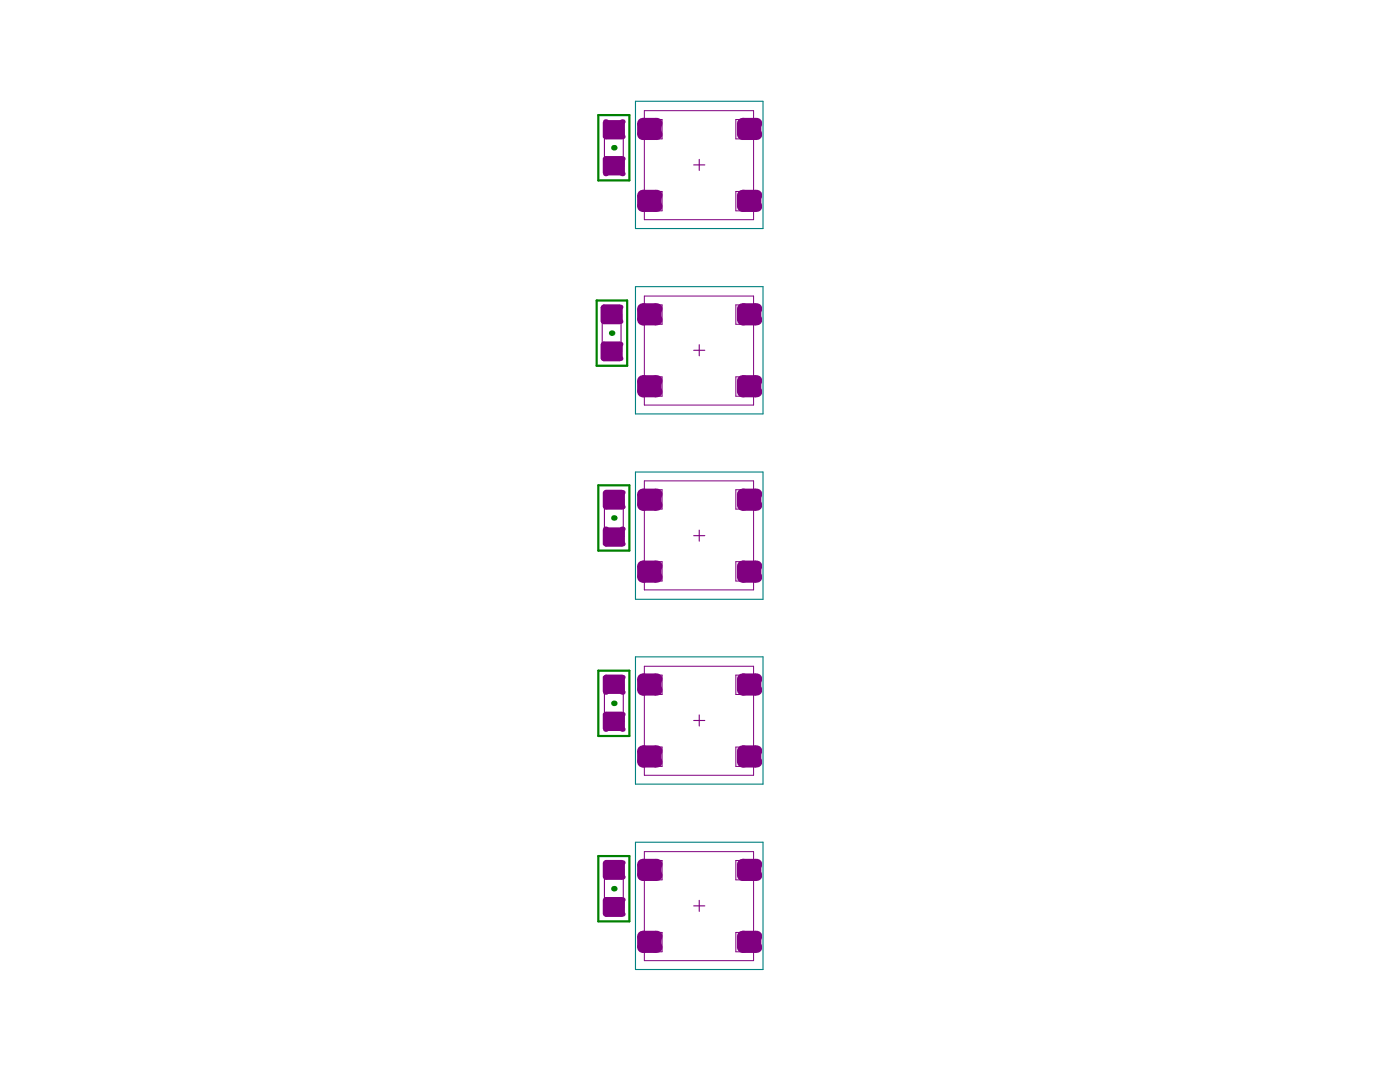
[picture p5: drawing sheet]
<svg xmlns="http://www.w3.org/2000/svg" width="271mm" height="208mm" viewBox="0 0 271 208" stroke-linecap="round" stroke-linejoin="round" font-family="sans-serif">
<path d="M115.8 22.3h6v12.6h-6zM115.5 58.1h5.9v12.7h-5.9zM115.8 93.9h6v12.6h-6zM115.8 129.7h6v12.7h-6zM115.8 165.6h6v12.6h-6z" fill="none" stroke="#008000" stroke-width=".43"/>
<g fill="#008000">
<circle cx="118.8" cy="171.9" r=".54"/>
<circle cx="118.8" cy="136.1" r=".54"/>
<circle cx="118.8" cy="100.2" r=".54"/>
<circle cx="118.4" cy="64.4" r=".54"/>
<circle cx="118.8" cy="28.6" r=".54"/>
</g>
<path d="M123 19.6h24.7v24.6h-24.7zM123 55.4h24.7v24.7h-24.7zM123 91.3h24.7v24.6h-24.7zM123 127.1h24.7v24.6h-24.7zM123 162.9h24.7v24.6h-24.7z" fill="none" stroke="#008080" stroke-width=".21"/>
<g fill="none" stroke="#800080" stroke-width=".21">
<path d="M116.9 25h3.8v1.2h-3.8zM116.9 30.9h3.8v1.2h-3.8zM117 26.2v4.7M120.6 26.2v4.7M134.2 31.9h2.2M135.3 30.8v2.2M116.4 66.7h3.9v1.3h-3.9zM116.4 60.8h3.9v1.3h-3.9zM116.5 62.1v4.6M120.2 62.1v4.6M134.2 67.8h2.2M135.3 66.7v2.1"/>
<path d="M116.9 96.7h3.8v1.2h-3.8zM117 97.9v4.6M120.6 97.9v4.6M116.9 102.5h3.8v1.3h-3.8zM134.2 103.6h2.2M135.3 102.5v2.2M116.9 132.4h3.8v1.3h-3.8zM116.9 138.4h3.8v1.2h-3.8zM117 133.7v4.7M120.6 133.7v4.7M134.2 139.4h2.2M135.3 138.3v2.1"/>
<path d="M116.9 174.2h3.8v1.2h-3.8zM116.9 168.3h3.8v1.3h-3.8zM117 169.6v4.6M120.6 169.6v4.6M134.2 175.2h2.2M135.3 174.2v2.1"/>
</g>
<g fill="none" stroke="#800080" stroke-width=".19">
<path d="M124.4 23.1h3.7v3.8h-3.7zM124.4 37h3.7v3.8h-3.7zM124.7 21.4h21.1v21.1h-21.1zM142.4 37h3.8v3.8h-3.8zM142.4 23.1h3.8v3.8h-3.8zM124.4 59h3.7v3.7h-3.7zM124.7 57.3h21.1v21.1h-21.1zM142.4 59h3.8v3.7h-3.8zM124.4 72.9h3.7v3.7h-3.7zM142.4 72.9h3.8v3.7h-3.8zM124.4 94.7h3.7v3.8h-3.7zM124.7 93h21.1v21.1h-21.1z"/>
<path d="M142.4 94.7h3.8v3.8h-3.8zM124.4 108.6h3.7v3.8h-3.7zM142.4 108.6h3.8v3.8h-3.8zM124.4 130.6h3.7v3.7h-3.7zM124.7 128.9h21.1v21.1h-21.1zM142.4 130.6h3.8v3.7h-3.8zM124.4 144.5h3.7v3.8h-3.7zM142.4 144.5h3.8v3.8h-3.8zM124.4 166.5h3.7v3.7h-3.7zM124.7 164.7h21.1v21.1h-21.1zM142.4 166.5h3.8v3.7h-3.8zM124.4 180.4h3.7v3.7h-3.7z"/>
<path d="M142.4 180.4h3.8v3.7h-3.8z"/>
</g>
<g fill="#800080">
<path d="M116.6 166.9l.6-.6h3.2l.5 .6v2.8l-.5 .5h-3.2l-.6-.5z" fill-rule="evenodd"/>
<path d="M116.2 66.6l.6-.6h3.2l.5 .6v2.8l-.5 .5h-3.2l-.6-.5z" fill-rule="evenodd"/>
<path d="M116.6 30.6l.6-.4h3.2l.5 .4v2.9l-.5 .4h-3.2l-.6-.4z" fill-rule="evenodd"/>
<path d="M116.6 23.7l.6-.5h3.2l.5 .5v2.8l-.5 .5h-3.2l-.6-.5z" fill-rule="evenodd"/>
<path d="M142.6 167.2l1.1-1.1h2.6l1 1.1v2.1l-1 1.1h-2.6l-1.1-1.1z" fill-rule="evenodd"/>
<path d="M142.6 109.5l1.1-1.1h2.6l1 1.1v2.1l-1 1.1h-2.6l-1.1-1.1z" fill-rule="evenodd"/>
<path d="M142.6 73.6l1.1-1h2.6l1 1v2.2l-1 1.1h-2.6l-1.1-1.1z" fill-rule="evenodd"/>
<path d="M142.6 23.9l1.1-1.1h2.6l1 1.1v2.1l-1 1.1h-2.6l-1.1-1.1z" fill-rule="evenodd"/>
<path d="M116.6 174.1l.6-.6h3.2l.5 .6v2.7l-.5 .6h-3.2l-.6-.6z" fill-rule="evenodd"/>
<path d="M116.6 138.1l.6-.4h3.2l.5 .4v2.9l-.5 .4h-3.2l-.6-.4z" fill-rule="evenodd"/>
<path d="M116.6 130.9l.6-.4h3.2l.5 .4v2.9l-.5 .4h-3.2l-.6-.4z" fill-rule="evenodd"/>
<path d="M116.6 102.4l.6-.4h3.2l.5 .4v2.9l-.5 .5h-3.2l-.6-.5z" fill-rule="evenodd"/>
<path d="M116.6 95.3l.6-.6h3.2l.5 .6v2.8l-.5 .5h-3.2l-.6-.5z" fill-rule="evenodd"/>
<path d="M116.2 59.4l.6-.5h3.2l.5 .5v2.8l-.5 .5h-3.2l-.6-.5z" fill-rule="evenodd"/>
<path d="M142.6 181.1l1.1-1.1h2.6l1 1.1v2.2l-1 1h-2.6l-1.1-1z" fill-rule="evenodd"/>
<path d="M142.6 145.3l1.1-1.1h2.6l1 1.1v2.1l-1 1.1h-2.6l-1.1-1.1z" fill-rule="evenodd"/>
<path d="M142.6 131.3l1.1-1h2.6l1 1v2.2l-1 1.1h-2.6l-1.1-1.1z" fill-rule="evenodd"/>
<path d="M142.6 95.6l1.1-1.1h2.6l1 1.1v2.1l-1 1.1h-2.6l-1.1-1.1z" fill-rule="evenodd"/>
<path d="M142.6 37.8l1.1-1.1h2.6l1 1.1v2.1l-1 1.1h-2.6l-1.1-1.1z" fill-rule="evenodd"/>
<path d="M142.6 59.7l1.1-1h2.6l1 1v2.2l-1 1h-2.6l-1.1-1z" fill-rule="evenodd"/>
<path d="M123.3 167.2l1.1-1.1h2.6l1 1.1v2.1l-1 1.1h-2.6l-1.1-1.1z" fill-rule="evenodd"/>
<path d="M123.3 109.5l1.1-1.1h2.6l1 1.1v2.1l-1 1.1h-2.6l-1.1-1.1z" fill-rule="evenodd"/>
<path d="M123.3 73.6l1.1-1h2.6l1 1v2.2l-1 1.1h-2.6l-1.1-1.1z" fill-rule="evenodd"/>
<path d="M123.3 23.9l1.1-1.1h2.6l1 1.1v2.1l-1 1.1h-2.6l-1.1-1.1z" fill-rule="evenodd"/>
<path d="M123.3 181.1l1.1-1.1h2.6l1 1.1v2.2l-1 1h-2.6l-1.1-1z" fill-rule="evenodd"/>
<path d="M123.3 145.3l1.1-1.1h2.6l1 1.1v2.1l-1 1.1h-2.6l-1.1-1.1z" fill-rule="evenodd"/>
<path d="M123.3 131.3l1.1-1h2.6l1 1v2.2l-1 1.1h-2.6l-1.1-1.1z" fill-rule="evenodd"/>
<path d="M123.3 95.6l1.1-1.1h2.6l1 1.1v2.1l-1 1.1h-2.6l-1.1-1.1z" fill-rule="evenodd"/>
<path d="M123.3 37.8l1.1-1.1h2.6l1 1.1v2.1l-1 1.1h-2.6l-1.1-1.1z" fill-rule="evenodd"/>
<path d="M123.3 59.7l1.1-1h2.6l1 1v2.2l-1 1h-2.6l-1.1-1z" fill-rule="evenodd"/>
</g>
<g fill="#800080">
<circle cx="117.2" cy="169.7" r=".48"/>
<circle cx="120.4" cy="169.7" r=".48"/>
<circle cx="120.4" cy="166.9" r=".48"/>
<circle cx="117.2" cy="166.9" r=".48"/>
<circle cx="116.8" cy="69.4" r=".48"/>
<circle cx="120" cy="69.4" r=".48"/>
<circle cx="120" cy="66.6" r=".48"/>
<circle cx="116.8" cy="66.6" r=".48"/>
<circle cx="117.2" cy="33.6" r=".48"/>
<circle cx="120.4" cy="33.6" r=".48"/>
<circle cx="120.4" cy="30.7" r=".48"/>
<circle cx="117.2" cy="30.7" r=".48"/>
<circle cx="117.2" cy="26.4" r=".48"/>
<circle cx="120.4" cy="26.4" r=".48"/>
<circle cx="120.4" cy="23.6" r=".48"/>
<circle cx="117.2" cy="23.6" r=".48"/>
<circle cx="143.7" cy="169.3" r="1.07"/>
<circle cx="146.3" cy="169.3" r="1.07"/>
<circle cx="146.3" cy="167.2" r="1.07"/>
<circle cx="143.7" cy="167.2" r="1.07"/>
<circle cx="143.7" cy="111.6" r="1.07"/>
<circle cx="146.3" cy="111.6" r="1.07"/>
<circle cx="146.3" cy="109.5" r="1.07"/>
<circle cx="143.7" cy="109.5" r="1.07"/>
<circle cx="143.7" cy="75.8" r="1.07"/>
<circle cx="146.3" cy="75.8" r="1.07"/>
<circle cx="146.3" cy="73.6" r="1.07"/>
<circle cx="143.7" cy="73.6" r="1.07"/>
<circle cx="143.7" cy="26" r="1.07"/>
<circle cx="146.3" cy="26" r="1.07"/>
<circle cx="146.3" cy="23.9" r="1.07"/>
<circle cx="143.7" cy="23.9" r="1.07"/>
<circle cx="117.2" cy="176.8" r=".48"/>
<circle cx="120.4" cy="176.8" r=".48"/>
<circle cx="120.4" cy="174.1" r=".48"/>
<circle cx="117.2" cy="174.1" r=".48"/>
<circle cx="117.2" cy="141.1" r=".48"/>
<circle cx="120.4" cy="141.1" r=".48"/>
<circle cx="120.4" cy="138.2" r=".48"/>
<circle cx="117.2" cy="138.2" r=".48"/>
<circle cx="117.2" cy="133.9" r=".48"/>
<circle cx="120.4" cy="133.9" r=".48"/>
<circle cx="120.4" cy="131" r=".48"/>
<circle cx="117.2" cy="131" r=".48"/>
<circle cx="117.2" cy="105.2" r=".48"/>
<circle cx="120.4" cy="105.2" r=".48"/>
<circle cx="120.4" cy="102.3" r=".48"/>
<circle cx="117.2" cy="102.3" r=".48"/>
<circle cx="117.2" cy="98.1" r=".48"/>
<circle cx="120.4" cy="98.1" r=".48"/>
<circle cx="120.4" cy="95.3" r=".48"/>
<circle cx="117.2" cy="95.3" r=".48"/>
<circle cx="116.8" cy="62.2" r=".48"/>
<circle cx="120" cy="62.2" r=".48"/>
<circle cx="120" cy="59.4" r=".48"/>
<circle cx="116.8" cy="59.4" r=".48"/>
<circle cx="143.7" cy="183.3" r="1.07"/>
<circle cx="146.3" cy="183.3" r="1.07"/>
<circle cx="146.3" cy="181.1" r="1.07"/>
<circle cx="143.7" cy="181.1" r="1.07"/>
<circle cx="143.7" cy="147.4" r="1.07"/>
<circle cx="146.3" cy="147.4" r="1.07"/>
<circle cx="146.3" cy="145.3" r="1.07"/>
<circle cx="143.7" cy="145.3" r="1.07"/>
<circle cx="143.7" cy="133.5" r="1.07"/>
<circle cx="146.3" cy="133.5" r="1.07"/>
<circle cx="146.3" cy="131.3" r="1.07"/>
<circle cx="143.7" cy="131.3" r="1.07"/>
<circle cx="143.7" cy="97.7" r="1.07"/>
<circle cx="146.3" cy="97.7" r="1.07"/>
<circle cx="146.3" cy="95.6" r="1.07"/>
<circle cx="143.7" cy="95.6" r="1.07"/>
<circle cx="143.7" cy="39.9" r="1.07"/>
<circle cx="146.3" cy="39.9" r="1.07"/>
<circle cx="146.3" cy="37.8" r="1.07"/>
<circle cx="143.7" cy="37.8" r="1.07"/>
<circle cx="143.7" cy="61.9" r="1.07"/>
<circle cx="146.3" cy="61.9" r="1.07"/>
<circle cx="146.3" cy="59.7" r="1.07"/>
<circle cx="143.7" cy="59.7" r="1.07"/>
<circle cx="127" cy="167.2" r="1.07"/>
<circle cx="124.4" cy="167.2" r="1.07"/>
<circle cx="124.4" cy="169.3" r="1.07"/>
<circle cx="127" cy="169.3" r="1.07"/>
<circle cx="127" cy="109.5" r="1.07"/>
<circle cx="124.4" cy="109.5" r="1.07"/>
<circle cx="124.4" cy="111.6" r="1.07"/>
<circle cx="127" cy="111.6" r="1.07"/>
<circle cx="127" cy="73.6" r="1.07"/>
<circle cx="124.4" cy="73.6" r="1.07"/>
<circle cx="124.4" cy="75.8" r="1.07"/>
<circle cx="127" cy="75.8" r="1.07"/>
<circle cx="127" cy="23.9" r="1.07"/>
<circle cx="124.4" cy="23.9" r="1.07"/>
<circle cx="124.4" cy="26" r="1.07"/>
<circle cx="127" cy="26" r="1.07"/>
<circle cx="127" cy="181.1" r="1.07"/>
<circle cx="124.4" cy="181.1" r="1.07"/>
<circle cx="124.4" cy="183.3" r="1.07"/>
<circle cx="127" cy="183.3" r="1.07"/>
<circle cx="127" cy="145.3" r="1.07"/>
<circle cx="124.4" cy="145.3" r="1.07"/>
<circle cx="124.4" cy="147.4" r="1.07"/>
<circle cx="127" cy="147.4" r="1.07"/>
<circle cx="127" cy="131.3" r="1.07"/>
<circle cx="124.4" cy="131.3" r="1.07"/>
<circle cx="124.4" cy="133.5" r="1.07"/>
<circle cx="127" cy="133.5" r="1.07"/>
<circle cx="127" cy="95.6" r="1.07"/>
<circle cx="124.4" cy="95.6" r="1.07"/>
<circle cx="124.4" cy="97.7" r="1.07"/>
<circle cx="127" cy="97.7" r="1.07"/>
<circle cx="127" cy="37.8" r="1.07"/>
<circle cx="124.4" cy="37.8" r="1.07"/>
<circle cx="124.4" cy="39.9" r="1.07"/>
<circle cx="127" cy="39.9" r="1.07"/>
<circle cx="127" cy="59.7" r="1.07"/>
<circle cx="124.4" cy="59.7" r="1.07"/>
<circle cx="124.4" cy="61.9" r="1.07"/>
<circle cx="127" cy="61.9" r="1.07"/>
</g>
</svg>
